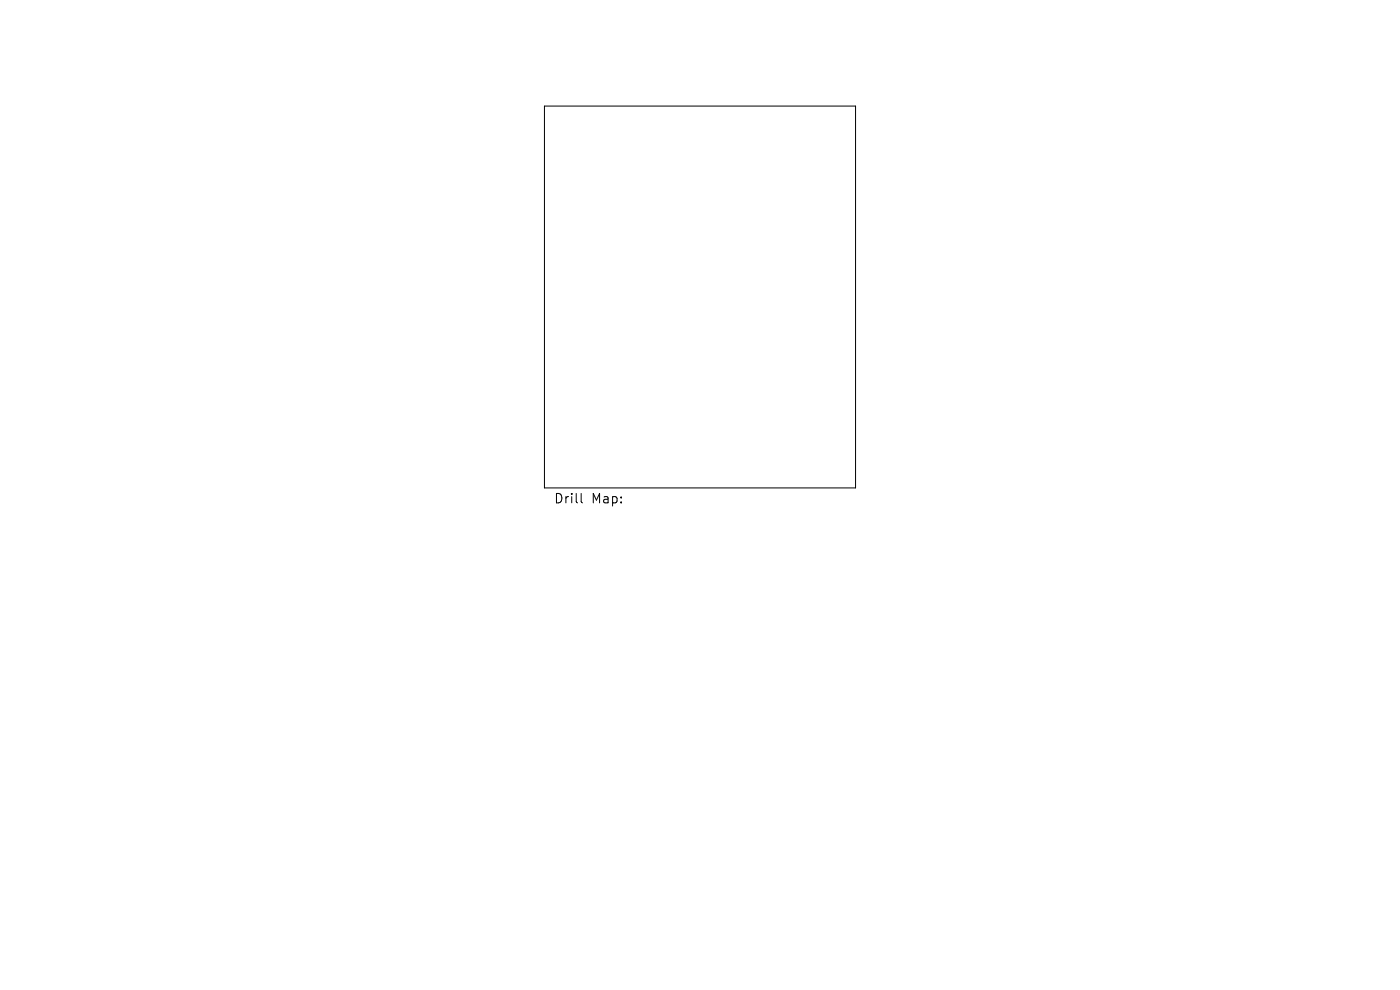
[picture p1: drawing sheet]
<svg xmlns="http://www.w3.org/2000/svg" width="297mm" height="210mm" viewBox="0 0 297 210" stroke-linecap="round" stroke-linejoin="round" font-family="sans-serif">
<defs><g id="words">
<g font-size="2.8">
<text x="117.4" y="107.1">Drill</text>
<text x="125.5" y="107.1">Map:</text>
</g>
</g></defs>
<path d="M115.5 22.5h66v81h-66zM123.3 104.7v1.7l.3 .3" fill="none" stroke="#000" stroke-width=".21"/>
<use href="#words"/>
</svg>
